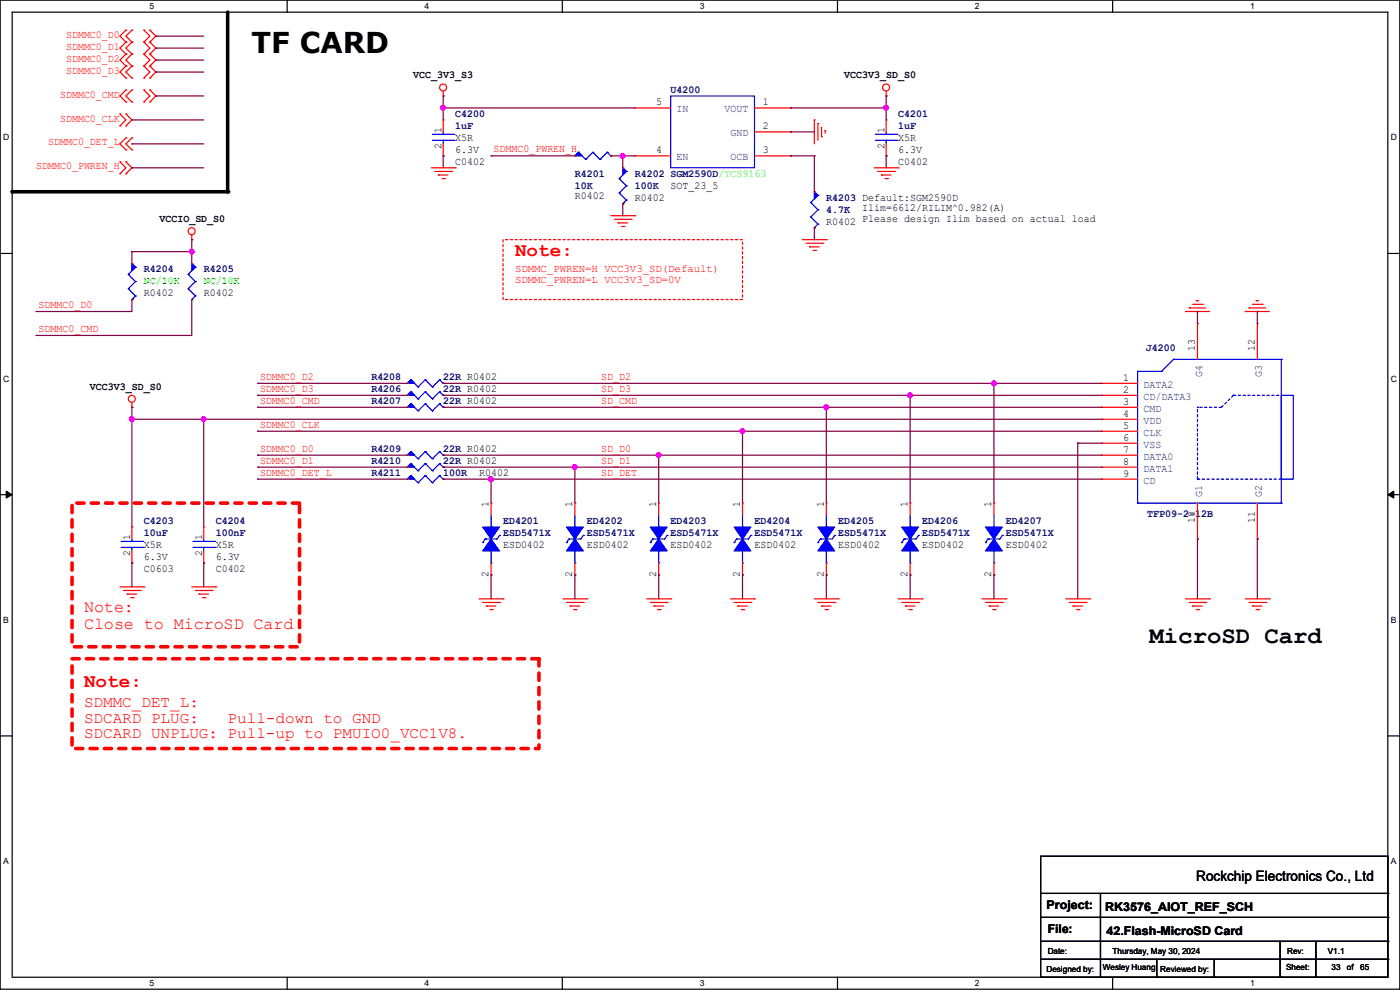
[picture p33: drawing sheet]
<svg xmlns="http://www.w3.org/2000/svg" width="297mm" height="210mm" viewBox="0 0 297 210" stroke-linecap="round" stroke-linejoin="round" font-family="sans-serif">
<defs><g id="words">
<text font-size="6.1" x="53.4" y="11.2">TF CARD</text>
<text font-size="5.1" x="243.9" y="136.4">MicroSD Card</text>
<g font-size="4.1" fill="#f00">
<text x="109.3" y="54.3">Note:</text>
<text x="17.8" y="145.7">Note:</text>
</g>
<g font-size="3.6" fill="#f00">
<text x="17.8" y="129.8">Note:</text>
<text x="17.8" y="133.4">Close to MicroSD Card</text>
</g>
<g font-size="3.3" fill="#f00">
<text x="17.8" y="150">SDMMC_DET_L:</text>
<text x="17.8" y="153.3">SDCARD PLUG:</text>
<text x="48.3" y="153.3">Pull-down to GND</text>
<text x="17.8" y="156.6">SDCARD UNPLUG: Pull-up to PMUIO0_VCC1V8.</text>
</g>
<text font-size="3" x="253.8" y="186.9">Rockchip Electronics Co., Ltd</text>
<g font-size="2.5">
<text x="222" y="192.9">Project:</text>
<text x="222.3" y="198">File:</text>
<text x="234.5" y="193.2">RK3576_AIOT_REF_SCH</text>
<text x="234.7" y="198.2">42.Flash-MicroSD Card</text>
</g>
<g font-size="2.3" fill="#f00">
<text x="14" y="8">SDMMC0_D0</text>
<text x="14" y="10.5">SDMMC0_D1</text>
<text x="14" y="13.1">SDMMC0_D2</text>
<text x="14" y="15.6">SDMMC0_D3</text>
<text x="12.7" y="20.7">SDMMC0_CMD</text>
<text x="12.7" y="25.8">SDMMC0_CLK</text>
<text x="7.7" y="35.9">SDMMC0_PWREN_H</text>
<text x="10.2" y="30.9">SDMMC0_DET_L</text>
<text x="104.7" y="32.3">SDMMC0_PWREN_H</text>
<text x="109.3" y="57.8">SDMMC_PWREN=H VCC3V3_SD(Default)</text>
<text x="8.2" y="65.4">SDMMC0_D0</text>
<text x="109.3" y="60.1">SDMMC_PWREN=L VCC3V3_SD=0V</text>
<text x="8.2" y="70.4">SDMMC0_CMD</text>
<text x="55.2" y="80.6">SDMMC0_D2</text>
<text x="55.2" y="83.1">SDMMC0_D3</text>
<text x="127.6" y="83.1">SD_D3</text>
<text x="127.6" y="80.6">SD_D2</text>
<text x="55.2" y="85.7">SDMMC0_CMD</text>
<text x="127.6" y="85.7">SD_CMD</text>
<text x="55.2" y="90.8">SDMMC0_CLK</text>
<text x="55.2" y="95.8">SDMMC0_D0</text>
<text x="127.6" y="95.8">SD_D0</text>
<text x="55.2" y="98.4">SDMMC0_D1</text>
<text x="55.2" y="100.9">SDMMC0_DET_L</text>
<text x="127.6" y="98.4">SD_D1</text>
<text x="127.6" y="100.9">SD_DET</text>
</g>
<g font-size="2.3">
<text x="87.7" y="16.6">VCC_3V3_S3</text>
<text x="179.1" y="16.6">VCC3V3_SD_S0</text>
<text x="139.2" y="22.4">5</text>
<text x="161.8" y="22.4">1</text>
<text x="93.7" y="28.2" transform="rotate(-90 93.7 28.2)">1</text>
<text x="96.6" y="29.8">X5R</text>
<text x="161.8" y="27.4">2</text>
<text x="187.7" y="28.2" transform="rotate(-90 187.7 28.2)">1</text>
<text x="190.5" y="29.8">X5R</text>
<text x="93.7" y="31.5" transform="rotate(-90 93.7 31.5)">2</text>
<text x="96.6" y="34.9">C0402</text>
<text x="96.6" y="32.4">6.3V</text>
<text x="139.2" y="32.5">4</text>
<text x="161.8" y="32.5">3</text>
<text x="187.7" y="31.5" transform="rotate(-90 187.7 31.5)">2</text>
<text x="190.5" y="34.9">C0402</text>
<text x="190.5" y="32.4">6.3V</text>
<text x="142.3" y="40">SOT_23_5</text>
<text x="33.8" y="47.1">VCCIO_SD_S0</text>
<text x="122" y="42.3">R0402</text>
<text x="134.7" y="42.5">R0402</text>
<text x="175.3" y="47.6">R0402 Please design Ilim based on actual load</text>
<text x="182.9" y="44.8">Ilim=6612/RILIM^0.982(A)</text>
<text x="30.5" y="62.9">R0402</text>
<text x="43.2" y="62.9">R0402</text>
<text x="253.5" y="74.5" transform="rotate(-90 253.5 74.5)">13</text>
<text x="266.2" y="74.5" transform="rotate(-90 266.2 74.5)">12</text>
<text x="19.1" y="82.7">VCC3V3_SD_S0</text>
<text x="238.3" y="83.3">2</text>
<text x="238.3" y="80.8">1</text>
<text x="238.3" y="85.9">3</text>
<text x="238.3" y="88.4">4</text>
<text x="238.3" y="90.9">5</text>
<text x="238.3" y="93.5">6</text>
<text x="101.6" y="101">R0402</text>
<text x="238.3" y="96">7</text>
<text x="238.3" y="98.6">8</text>
<text x="238.3" y="101.1">9</text>
<text x="103.6" y="107.5" transform="rotate(-90 103.6 107.5)">1</text>
<text x="121.4" y="107.5" transform="rotate(-90 121.4 107.5)">1</text>
<text x="139.2" y="107.5" transform="rotate(-90 139.2 107.5)">1</text>
<text x="157" y="107.5" transform="rotate(-90 157 107.5)">1</text>
<text x="174.8" y="107.5" transform="rotate(-90 174.8 107.5)">1</text>
<text x="192.5" y="107.5" transform="rotate(-90 192.5 107.5)">1</text>
<text x="210.3" y="107.5" transform="rotate(-90 210.3 107.5)">1</text>
<text x="253.5" y="111" transform="rotate(-90 253.5 111)">10</text>
<text x="266.2" y="111" transform="rotate(-90 266.2 111)">11</text>
<text x="27.6" y="117.9" transform="rotate(-90 27.6 117.9)">2</text>
<text x="27.6" y="114.6" transform="rotate(-90 27.6 114.6)">1</text>
<text x="30.5" y="116.2">X5R</text>
<text x="30.5" y="118.7">6.3V</text>
<text x="42.9" y="117.9" transform="rotate(-90 42.9 117.9)">2</text>
<text x="42.9" y="114.6" transform="rotate(-90 42.9 114.6)">1</text>
<text x="45.8" y="116.2">X5R</text>
<text x="45.8" y="118.7">6.3V</text>
<text x="106.7" y="116.2">ESD0402</text>
<text x="124.5" y="116.2">ESD0402</text>
<text x="142.3" y="116.2">ESD0402</text>
<text x="160.1" y="116.2">ESD0402</text>
<text x="177.8" y="116.2">ESD0402</text>
<text x="195.6" y="116.2">ESD0402</text>
<text x="213.4" y="116.2">ESD0402</text>
<text x="30.5" y="121.3">C0603</text>
<text x="45.8" y="121.3">C0402</text>
<text x="103.6" y="122.5" transform="rotate(-90 103.6 122.5)">2</text>
<text x="121.4" y="122.5" transform="rotate(-90 121.4 122.5)">2</text>
<text x="139.2" y="122.5" transform="rotate(-90 139.2 122.5)">2</text>
<text x="157" y="122.5" transform="rotate(-90 157 122.5)">2</text>
<text x="174.8" y="122.5" transform="rotate(-90 174.8 122.5)">2</text>
<text x="192.5" y="122.5" transform="rotate(-90 192.5 122.5)">2</text>
<text x="210.3" y="122.5" transform="rotate(-90 210.3 122.5)">2</text>
</g>
<g font-size="2.3" fill="#000080">
<text x="142.3" y="19.7">U4200</text>
<text x="96.6" y="24.8">C4200</text>
<text x="96.6" y="27.3">1uF</text>
<text x="190.5" y="24.8">C4201</text>
<text x="190.5" y="27.3">1uF</text>
<text x="122" y="37.5">R4201</text>
<text x="122" y="40">10K</text>
<text x="134.7" y="37.5">R4202 SGM2590D/TCS9163</text>
<text x="134.7" y="40">100K</text>
<text x="175.3" y="42.5">R4203 Default:SGM2590D</text>
<text x="175.3" y="45.1">4.7K</text>
<text x="30.5" y="57.8">R4204</text>
<text x="43.2" y="57.8">R4205</text>
<text x="243.1" y="74.5">J4200</text>
<text x="78.8" y="80.6">R4208</text>
<text x="78.8" y="83.2">R4206</text>
<text x="94" y="80.6">22R R0402</text>
<text x="94" y="83.2">22R R0402</text>
<text x="78.8" y="85.7">R4207</text>
<text x="94" y="85.7">22R R0402</text>
<text x="78.8" y="95.9">R4209</text>
<text x="94" y="95.9">22R R0402</text>
<text x="78.8" y="101">R4211</text>
<text x="78.8" y="98.4">R4210</text>
<text x="94" y="101">100R</text>
<text x="94" y="98.4">22R R0402</text>
<text x="30.5" y="111.1">C4203</text>
<text x="30.5" y="113.7">10uF</text>
<text x="45.8" y="111.1">C4204</text>
<text x="45.8" y="113.7">100nF</text>
<text x="106.7" y="111.1">ED4201</text>
<text x="106.7" y="113.7">ESD5471X</text>
<text x="124.5" y="111.1">ED4202</text>
<text x="124.5" y="113.7">ESD5471X</text>
<text x="142.3" y="111.1">ED4203</text>
<text x="142.3" y="113.7">ESD5471X</text>
<text x="160.1" y="111.1">ED4204</text>
<text x="160.1" y="113.7">ESD5471X</text>
<text x="177.8" y="111.1">ED4205</text>
<text x="177.8" y="113.7">ESD5471X</text>
<text x="195.6" y="111.1">ED4206</text>
<text x="195.6" y="113.7">ESD5471X</text>
<text x="213.4" y="111.1">ED4207</text>
<text x="213.4" y="113.7">ESD5471X</text>
<text x="243.4" y="109.6">TFP09-2-12B</text>
</g>
<g font-size="2.3" fill="#004080">
<text x="143.6" y="23.8">IN</text>
<text x="153.7" y="23.8">VOUT</text>
<text x="155" y="28.9">GND</text>
<text x="143.6" y="34">EN</text>
<text x="155" y="34">OCB</text>
<text x="242.6" y="82.3">DATA2</text>
<text x="255" y="80.1" transform="rotate(-90 255 80.1)">G4</text>
<text x="267.7" y="80.1" transform="rotate(-90 267.7 80.1)">G3</text>
<text x="242.6" y="84.8">CD/DATA3</text>
<text x="242.6" y="87.3">CMD</text>
<text x="242.6" y="89.9">VDD</text>
<text x="242.6" y="92.4">CLK</text>
<text x="242.6" y="95">VSS</text>
<text x="242.6" y="97.5">DATA0</text>
<text x="242.6" y="100">DATA1</text>
<text x="242.6" y="102.6">CD</text>
<text x="255" y="105.5" transform="rotate(-90 255 105.5)">G1</text>
<text x="267.7" y="105.5" transform="rotate(-90 267.7 105.5)">G2</text>
</g>
<g font-size="2.3" fill="#0f0">
<text x="30.5" y="60.3">NC/10K</text>
<text x="43.2" y="60.3">NC/10K</text>
</g>
<g font-size="1.8">
<text x="31.7" y="1.9">5</text>
<text x="90.1" y="1.9">4</text>
<text x="148.5" y="1.9">3</text>
<text x="206.8" y="1.9">2</text>
<text x="265.2" y="1.9">1</text>
<text x=".7" y="29.8">D</text>
<text x="295.1" y="29.8">D</text>
<text x=".7" y="80.9">C</text>
<text x="295.1" y="80.9">C</text>
<text x=".7" y="132.1">B</text>
<text x="295.1" y="132.1">B</text>
<text x=".7" y="183.3">A</text>
<text x="295.1" y="183.3">A</text>
<text x="222.3" y="202.3">Date:</text>
<text x="236" y="202.3">Thursday, May 30, 2024</text>
<text x="273.1" y="202.3">Rev:</text>
<text x="281.7" y="202.3">V1.1</text>
<text x="31.7" y="209.2">5</text>
<text x="90.1" y="209.2">4</text>
<text x="148.5" y="209.2">3</text>
<text x="206.8" y="209.2">2</text>
<text x="222" y="206.1">Designed by:</text>
<text x="234" y="205.9">Wesley Huang</text>
<text x="246.2" y="206.1">Reviewed by:</text>
<text x="265.2" y="209.2">1</text>
<text x="272.8" y="205.9">Sheet:</text>
<text x="282.5" y="205.9">33</text>
<text x="285.7" y="205.9">of</text>
<text x="288.6" y="205.9">65</text>
</g>
</g></defs>
<path d="M0 0h297v209.8h-297zM2.6 2.6h291.8v204.7h-291.8z" fill="none" stroke="#000" stroke-width=".25"/>
<g fill="#fff">
<path d="M31.7 .3h1v2h-1z"/>
<path d="M31.7 207.6h1v1.9h-1z"/>
</g>
<path d="M60.9 0v2.6M60.9 207.3v2.5" fill="none" stroke="#000" stroke-width=".25"/>
<g fill="#fff">
<path d="M90.1 .3h1v2h-1z"/>
<path d="M90.1 207.6h1v1.9h-1z"/>
</g>
<path d="M119.3 0v2.6M119.3 207.3v2.5" fill="none" stroke="#000" stroke-width=".25"/>
<g fill="#fff">
<path d="M148.5 .3h.9v2h-.9z"/>
<path d="M148.5 207.6h.9v1.9h-.9z"/>
</g>
<path d="M177.7 0v2.6M177.7 207.3v2.5" fill="none" stroke="#000" stroke-width=".25"/>
<g fill="#fff">
<path d="M206.8 .3h1v2h-1z"/>
<path d="M206.8 207.6h1v1.9h-1z"/>
</g>
<path d="M236.1 0v2.6M236.1 207.3v2.5" fill="none" stroke="#000" stroke-width=".25"/>
<g fill="#fff">
<path d="M265.2 .3h1v2h-1z"/>
<path d="M265.2 207.6h1v1.9h-1z"/>
<path d="M.7 28.2h1.2v1.9h-1.2z"/>
<path d="M295.1 28.2h1.2v1.9h-1.2z"/>
<path d="M.7 79.3h1.2v2h-1.2z"/>
<path d="M295.1 79.3h1.2v2h-1.2z"/>
</g>
<path d="M0 53.8h2.6M294.4 53.8h2.6" fill="none" stroke="#000" stroke-width=".25"/>
<g fill="#fff">
<path d="M.7 130.5h1.2v2h-1.2z"/>
<path d="M295.1 130.5h1.1v2h-1.1z"/>
</g>
<path d="M0 104.9h2.6M294.4 104.9h2.6" fill="none" stroke="#000" stroke-width=".25"/>
<path d="M1.3 104.2l1.3 .7-1.3 .8zM294.4 104.9l1.3-.7v1.5z" fill="#000" stroke="#000" stroke-width=".21"/>
<g fill="#fff">
<path d="M.7 181.7h1.2v2h-1.2z"/>
<path d="M295.1 181.7h1.1v2h-1.1z"/>
</g>
<g fill="none" stroke="#000" stroke-width=".25">
<path d="M0 156.1h2.6M294.4 156.1h2.6M220.8 181.7h73.6v25.6h-73.6zM220.8 189.5h73.6M220.8 194.6h73.6M220.8 199.7h73.6M233.5 189.5v17.8M271.6 199.7v7.6M279.2 199.7v7.6M294.4 189.5h.1M294.4 194.6h.1M294.4 199.7h.1"/>
<path d="M220.8 203.5h73.6M233.5 207.3h.1M245.4 207.3h.1M245.4 203.5v3.8M257.6 207.3h.1M257.6 203.5v3.8M271.6 207.3h.1M279.2 207.3h.1M294.4 203.5h.1"/>
</g>
<path d="M15.3 106.7h48.2v30.5h-48.2zM15.3 139.7h99v19.1h-99z" fill="none" stroke="#f00" stroke-width=".76" stroke-dasharray="1.5 1.5"/>
<path d="M106.7 50.8h50.8v12.7h-50.8z" fill="none" stroke="#f00" stroke-width=".25" stroke-dasharray=".5 .5"/>
<path d="M48.3 2.6v38.1h-45.7" fill="none" stroke="#000" stroke-width=".76"/>
<g fill="#000">
<circle cx="2.6" cy="40.7" r=".38"/>
<circle cx="48.3" cy="40.7" r=".38"/>
</g>
<g fill="none" stroke="#f00" stroke-width=".25">
<path d="M26.7 8.9h.1M26.7 6.4h.1M26.7 11.5h.1M26.7 19.1h.1M26.7 14h.1M26.7 16.6h.1M26.7 14l-1.3 1.3 1.3 1.3M26.7 6.4l-1.3 1.3 1.3 1.2M26.7 8.9l-1.3 1.3 1.3 1.3M26.7 19.1l-1.3 1.3 1.3 1.2M26.7 11.5l-1.3 1.2 1.3 1.3M28 8.9h.1"/>
<path d="M28 6.4h.1M28 11.5h.1M28 19.1h.1M28 14h.1M28 16.6h.1M28 11.5l-1.3 1.2 1.3 1.3M28 6.4l-1.3 1.3 1.3 1.2M28 14l-1.3 1.3 1.3 1.3M28 8.9l-1.3 1.3 1.3 1.3M28 19.1l-1.3 1.3 1.3 1.2M30.5 8.9h.1M30.5 6.4h.1"/>
<path d="M30.5 11.5h.1M30.5 19.1h.1M30.5 14h.1M30.5 16.6h.1M30.5 6.4l1.3 1.3-1.3 1.2M30.5 11.5l1.3 1.2-1.3 1.3M30.5 8.9l1.3 1.3-1.3 1.3M30.5 14l1.3 1.3-1.3 1.3M30.5 19.1l1.3 1.3-1.3 1.2M31.8 6.4h.1M31.8 8.9h.1M31.8 11.5h.1"/>
<path d="M31.8 19.1h.1M31.8 14h.1M31.8 16.6h.1M31.8 6.4l1.3 1.3-1.3 1.2M31.8 14l1.3 1.3-1.3 1.3M31.8 8.9l1.3 1.3-1.3 1.3M31.8 19.1l1.3 1.3-1.3 1.2M31.8 11.5l1.3 1.2-1.3 1.3M94 19.3v1.1M188 19.3v1.1M25.4 34.3h.1M25.4 36.9h.1"/>
<path d="M25.4 24.2h.1M25.4 26.7h.1M25.4 24.2l1.3 1.2-1.3 1.3M25.4 34.3l1.3 1.3-1.3 1.3M26.7 21.6h.1M26.7 31.8h.1M26.7 29.3h.1M26.7 36.9h.1M26.7 34.3h.1M26.7 26.7h.1M26.7 24.2h.1M26.7 24.2l1.3 1.2-1.3 1.3"/>
<path d="M26.7 29.3l-1.3 1.2 1.3 1.3M26.7 34.3l1.3 1.3-1.3 1.3M28 21.6h.1M28 31.8h.1M28 29.3h.1M28 29.3l-1.3 1.2 1.3 1.3M30.5 21.6h.1M31.8 21.6h.1M91.5 35.6h5.1M92.2 36.4h3.6M93 37.1h.1M93 37.1h2"/>
<path d="M93.8 37.9h.5M94 20.4h.1M94 25.4h.1M94 33.1h.1M94 25.4v2.6M94 30.5v2.6M94.3 37.9h.1M95.8 36.4h.1M96.6 35.6h.1M122 33.1h.1M129.6 33.1h.1M132.1 35.6h.1"/>
<path d="M134.7 33.1h.1M134.7 22.9h.1M134.7 33.1h7.6M134.7 22.9h7.6M160.1 33.1h7.6M160.1 28h7.6M160.1 22.9h7.6M167.7 33.1h.1M167.7 28h.1M167.7 22.9h.1M172.8 25.4h.1M172.8 25.4v5.1"/>
<path d="M173.5 26.2h.1M173.5 26.2v3.6M174.3 29h.1M174.3 27v2M175 27.7h.1M175 27.7v.5M185.5 35.6h5M186.2 36.4h3.6M187 37.1h.1M187 37.1h2M187.7 37.9h.6M188 20.4h.1"/>
<path d="M188 25.4h.1M188 33.1h.1M188 25.4v2.6M188 30.5v2.6M188.3 37.9h.1M189.8 36.4h.1M190.5 35.6h.1M28 55.9h.1M40.7 50.8h.1M40.7 55.9h.1M40.7 49.8v1M129.6 45.8h5.1"/>
<path d="M130.3 46.5h3.6M131.1 47.3h.1M131.1 47.3h2M131.9 48h.5M132.1 43.2h.1M132.4 48h.1M133.9 46.5h.1M134.7 45.8h.1M170.2 50.8h5.1M171 51.6h3.5M171.7 52.4h.1M171.7 52.4h2.1"/>
<path d="M172.5 53.1h.5M172.8 40.7h.1M172.8 48.3h.1M173 53.1h.1M174.5 51.6h.1M175.3 50.8h.1M28 63.5h.1M40.7 63.5h.1M251.5 66.1h.1M251.5 66.1h5.1M252.3 65.3h.1M252.3 65.3h3.5"/>
<path d="M253 64.6h2.1M253.8 63.8h.1M253.8 63.8h.5M254 68.6h.1M254 68.6v7.6M255.1 64.6h.1M264.2 66.1h.1M264.2 66.1h5.1M265 65.3h.1M265 65.3h3.5M265.7 64.6h2.1M266.5 63.8h.1"/>
<path d="M266.5 63.8h.5M266.7 68.6h.1M266.7 68.6v7.6M267.8 64.6h.1M28 86.4h.1M28 85.4v1M86.4 81.3h.1M86.4 96.6h.1M86.4 83.9h.1M86.4 99.1h.1M86.4 86.4h.1M94 81.3h.1"/>
<path d="M94 96.6h.1M94 83.9h.1M94 99.1h.1M94 86.4h.1M233.7 83.9h.1M233.7 86.4h.1M233.7 88.9h.1M233.7 91.5h.1M233.7 94h.1M233.7 96.6h.1M233.7 99.1h.1M233.7 81.3h.1"/>
<path d="M233.7 83.9h7.6M233.7 86.4h7.6M233.7 88.9h7.6M233.7 91.5h7.6M233.7 94h7.6M233.7 96.6h7.6M233.7 99.1h7.6M233.7 81.3h7.6M28 111.8h.1M28 119.4h.1M28 111.8v2.5M28 116.9v2.5"/>
<path d="M43.2 111.8h.1M43.2 119.4h.1M43.2 111.8v2.5M43.2 116.9v2.5M86.4 101.6h.1M94 101.6h.1M104.2 106.7h.1M104.2 106.7v2.6M104.2 119.4v2.6M122 106.7h.1M122 106.7v2.6M122 119.4v2.6"/>
<path d="M139.7 106.7h.1M139.7 106.7v2.6M139.7 119.4v2.6M157.5 106.7h.1M157.5 106.7v2.6M157.5 119.4v2.6M175.3 106.7h.1M175.3 106.7v2.6M175.3 119.4v2.6M193.1 106.7h.1M193.1 106.7v2.6M193.1 119.4v2.6"/>
<path d="M210.9 106.7h.1M210.9 106.7v2.6M210.9 119.4v2.6M233.7 101.6h.1M233.7 101.6h7.6M254 114.3h.1M254 106.7v7.6M266.7 114.3h.1M266.7 106.7v7.6M25.4 124.5h5.1M26.2 125.3h3.6M27 126h.1"/>
<path d="M27 126h2M27.7 126.8h.5M28.2 126.8h.1M29.8 125.3h.1M30.5 124.5h.1M40.7 124.5h5.1M41.4 125.3h3.6M42.2 126h.1M42.2 126h2M43 126.8h.5M43.5 126.8h.1M45 125.3h.1"/>
<path d="M45.8 124.5h.1M101.6 127h5.1M102.4 127.8h3.6M103.2 128.6h.1M103.2 128.6h2M103.9 129.3h.5M104.2 122h.1M104.4 129.3h.1M106 127.8h.1M106.7 127h.1M119.4 127h5.1M120.2 127.8h3.5"/>
<path d="M120.9 128.6h.1M120.9 128.6h2.1M121.7 129.3h.5M122 122h.1M122.2 129.3h.1M123.7 127.8h.1M124.5 127h.1M137.2 127h5.1M138 127.8h3.5M138.7 128.6h.1M138.7 128.6h2.1M139.5 129.3h.5"/>
<path d="M139.7 122h.1M140 129.3h.1M141.5 127.8h.1M142.3 127h.1M155 127h5.1M155.7 127.8h3.6M156.5 128.6h.1M156.5 128.6h2M157.3 129.3h.5M157.5 122h.1M157.8 129.3h.1M159.3 127.8h.1"/>
<path d="M160.1 127h.1M172.8 127h5M173.5 127.8h3.6M174.3 128.6h.1M174.3 128.6h2M175 129.3h.6M175.3 122h.1M175.6 129.3h.1M177.1 127.8h.1M177.8 127h.1M190.5 127h5.1M191.3 127.8h3.6"/>
<path d="M192.1 128.6h.1M192.1 128.6h2M192.8 129.3h.5M193.1 122h.1M193.3 129.3h.1M194.9 127.8h.1M195.6 127h.1M208.3 127h5.1M209.1 127.8h3.5M209.8 128.6h.1M209.8 128.6h2.1M210.6 129.3h.5"/>
<path d="M210.9 122h.1M211.1 129.3h.1M212.6 127.8h.1M213.4 127h.1M226.1 127h5.1M226.9 127.8h3.5M227.6 128.6h.1M227.6 128.6h2.1M228.4 129.3h.5M228.9 129.3h.1M230.4 127.8h.1M231.2 127h.1"/>
<path d="M251.5 127h5.1M252.3 127.8h3.5M253 128.6h.1M253 128.6h2.1M253.8 129.3h.5M254.3 129.3h.1M255.8 127.8h.1M256.6 127h.1M264.2 127h5.1M265 127.8h3.5M265.7 128.6h.1M265.7 128.6h2.1"/>
<path d="M266.5 129.3h.5M267 129.3h.1M268.5 127.8h.1M269.3 127h.1"/>
<circle cx="94" cy="18.6" r=".74"/>
<circle cx="188" cy="18.6" r=".74"/>
<circle cx="40.7" cy="49" r=".74"/>
<circle cx="28" cy="84.6" r=".74"/>
</g>
<g fill="none" stroke="#00f" stroke-width=".25">
<path d="M91.7 29.8h4.6M91.7 28.5h4.6M94 28.5h.1M94 29.8h.1M94 28v.5M94 29.8v.7M96.3 29.8h.1M96.3 28.5h.1M122.7 32.3h.1M122.7 32.3l-.7 .8M122.7 32.3l1.5 1.5M124.2 33.8h.1"/>
<path d="M125.8 32.3h.1M125.8 32.3l-1.6 1.5M125.8 32.3l1.5 1.5M127.3 33.8h.1M128.8 32.3h.1M128.8 32.3l-1.5 1.5M128.8 32.3l.8 .8M129.6 33.1h.1M131.4 37.9h.1M131.4 37.9l1.5 1.5M132.1 35.6l.8 .8M132.9 36.4h.1"/>
<path d="M132.9 39.4h.1M132.9 36.4l-1.5 1.5M132.9 39.4l-1.5 1.5M142.3 20.4h17.8v15.2h-17.8zM185.7 29.8h4.6M185.7 28.5h4.6M188 28.5h.1M188 29.8h.1M188 28v.5M188 29.8v.7M190.3 29.8h.1M190.3 28.5h.1"/>
<path d="M27.2 58.2h.1M27.2 58.2l1.5 1.5M28 55.9l.7 .8M28.7 56.7h.1M28.7 59.7h.1M28.7 56.7l-1.5 1.5M28.7 59.7l-1.5 1.6M39.9 58.2h.1M39.9 58.2l1.5 1.5M40.7 55.9l.7 .8M41.4 56.7h.1M41.4 59.7h.1"/>
<path d="M41.4 56.7l-1.5 1.5M41.4 59.7l-1.5 1.6M131.4 40.9h.1M131.4 40.9l1.5 1.6M132.1 43.2h.1M132.9 42.5h.1M132.9 42.5l-.8 .7M172 43h.1M172 46h.1M172 43l1.5 1.5M172 46l1.5 1.5M172.8 48.3h.1"/>
<path d="M172.8 40.7l.7 .7M173.5 41.4h.1M173.5 44.5h.1M173.5 47.5h.1M173.5 41.4l-1.5 1.6M173.5 44.5l-1.5 1.5M173.5 47.5l-.7 .8M27.2 61.3h.1M27.2 61.3l1.5 1.5M28 63.5h.1M28.7 62.8h.1M28.7 62.8l-.7 .7"/>
<path d="M39.9 61.3h.1M39.9 61.3l1.5 1.5M40.7 63.5h.1M41.4 62.8h.1M41.4 62.8l-.7 .7M241.3 78.8h.1M241.3 78.8v27.9M241.3 78.8h5.1M246.4 78.8h.1M249 76.2h.1M249 76.2h22.8M249 76.2l-2.6 2.6"/>
<path d="M271.8 76.2h.1M271.8 76.2v30.5M87.2 80.6h.1M87.2 95.8h.1M87.2 83.1h.1M87.2 98.3h.1M87.2 85.6h.1M87.2 80.6l-.8 .7M87.2 80.6l1.5 1.5M87.2 95.8l-.8 .8M87.2 95.8l1.5 1.5M87.2 83.1l-.8 .8"/>
<path d="M87.2 83.1l1.5 1.5M87.2 98.3l-.8 .8M87.2 98.3l1.5 1.6M87.2 85.6l-.8 .8M87.2 85.6l1.5 1.6M88.7 82.1h.1M88.7 97.3h.1M88.7 84.6h.1M88.7 99.9h.1M88.7 87.2h.1M90.2 80.6h.1M90.2 95.8h.1"/>
<path d="M90.2 83.1h.1M90.2 98.3h.1M90.2 85.6h.1M90.2 80.6l-1.5 1.5M90.2 80.6l1.5 1.5M90.2 95.8l-1.5 1.5M90.2 95.8l1.5 1.5M90.2 83.1l-1.5 1.5M90.2 83.1l1.5 1.5M90.2 98.3l-1.5 1.6M90.2 98.3l1.5 1.6M90.2 85.6l-1.5 1.6"/>
<path d="M90.2 85.6l1.5 1.6M91.7 82.1h.1M91.7 97.3h.1M91.7 84.6h.1M91.7 99.9h.1M91.7 87.2h.1M93.3 80.6h.1M93.3 95.8h.1M93.3 83.1h.1M93.3 98.3h.1M93.3 85.6h.1M93.3 80.6l-1.6 1.5"/>
<path d="M93.3 80.6l.7 .7M93.3 95.8l-1.6 1.5M93.3 95.8l.7 .8M93.3 83.1l-1.6 1.5M93.3 83.1l.7 .8M93.3 98.3l-1.6 1.6M93.3 98.3l.7 .8M93.3 85.6l-1.6 1.6M93.3 85.6l.7 .8M94 81.3h.1M94 96.6h.1M94 83.9h.1"/>
<path d="M94 99.1h.1M94 86.4h.1M271.8 83.9h2.6v17.7h-2.6zM25.7 116.1h4.6M25.7 114.9h4.6M28 114.9h.1M28 116.1h.1M28 114.3v.6M28 116.1v.8M30.3 116.1h.1M30.3 114.9h.1M40.9 116.1h4.6"/>
<path d="M40.9 114.9h4.6M43.2 114.9h.1M43.2 116.1h.1M43.2 114.3v.6M43.2 116.1v.8M45.5 116.1h.1M45.5 114.9h.1M87.2 100.9h.1M87.2 100.9l-.8 .7M87.2 100.9l1.5 1.5M88.7 102.4h.1M90.2 100.9h.1"/>
<path d="M90.2 100.9l-1.5 1.5M90.2 100.9l1.5 1.5M91.7 102.4h.1M93.3 100.9h.1M93.3 100.9l-1.6 1.5M93.3 100.9l.7 .7M94 101.6h.1M102.4 115.1h.1M102.9 114.3h.1M102.9 114.3l-.5 .8M104.2 111.8h.1M104.2 119.4h.1"/>
<path d="M104.2 109.3v2.5M104.2 116.9v2.5M106 113.6h.1M106 113.6l-.5 .7h-2.6M120.2 115.1h.1M120.7 114.3h.1M120.7 114.3l-.5 .8M122 111.8h.1M122 119.4h.1M122 109.3v2.5M122 116.9v2.5M123.7 113.6h.1"/>
<path d="M123.7 113.6l-.5 .7h-2.5M138 115.1h.1M138.5 114.3h.1M138.5 114.3l-.5 .8M139.7 111.8h.1M139.7 119.4h.1M139.7 109.3v2.5M139.7 116.9v2.5M141.5 113.6h.1M141.5 113.6l-.5 .7h-2.5M155.7 115.1h.1M156.3 114.3h.1"/>
<path d="M156.3 114.3l-.6 .8M157.5 111.8h.1M157.5 119.4h.1M157.5 109.3v2.5M157.5 116.9v2.5M159.3 113.6h.1M159.3 113.6l-.5 .7h-2.5M173.5 115.1h.1M174 114.3h.1M174 114.3l-.5 .8M175.3 111.8h.1M175.3 119.4h.1"/>
<path d="M175.3 109.3v2.5M175.3 116.9v2.5M177.1 113.6h.1M177.1 113.6l-.5 .7h-2.6M191.3 115.1h.1M191.8 114.3h.1M191.8 114.3l-.5 .8M193.1 111.8h.1M193.1 119.4h.1M193.1 109.3v2.5M193.1 116.9v2.5M194.9 113.6h.1"/>
<path d="M194.9 113.6l-.5 .7h-2.6M209.1 115.1h.1M209.6 114.3h.1M209.6 114.3l-.5 .8M210.9 111.8h.1M210.9 119.4h.1M210.9 109.3v2.5M210.9 116.9v2.5M212.6 113.6h.1M212.6 113.6l-.5 .7h-2.5M241.3 106.7h.1M241.3 106.7h30.5"/>
<path d="M271.8 106.7h.1"/>
</g>
<g fill="#00f" stroke="#00f" stroke-width=".25">
<path d="M28 55.9l.7 .8-.7 .7z"/>
<path d="M40.7 55.9l.7 .8-.7 .7z"/>
<path d="M86.4 81.3l.8-.7 .7 .7z"/>
<path d="M122 33.1l.7-.8 .8 .8z"/>
<path d="M172.8 40.7l.7 .7-.7 .8z"/>
<path d="M87.2 100.9l.7 .7h-1.5z"/>
<path d="M87.2 95.8l.7 .8h-1.5z"/>
<path d="M132.1 35.6l.8 .8-.8 .7z"/>
<path d="M87.2 83.1l.7 .8h-1.5z"/>
<path d="M87.2 98.3l.7 .8h-1.5z"/>
<path d="M87.2 85.6l.7 .8h-1.5z"/>
<path d="M102.4 111.8h3.6l-1.8 2.5z" fill-rule="evenodd"/>
<path d="M104.2 114.3l1.8 2.6h-3.6z" fill-rule="evenodd"/>
<path d="M120.2 111.8h3.5l-1.7 2.5z" fill-rule="evenodd"/>
<path d="M122 114.3l1.7 2.6h-3.5z" fill-rule="evenodd"/>
<path d="M138 111.8h3.5l-1.8 2.5z" fill-rule="evenodd"/>
<path d="M139.7 114.3l1.8 2.6h-3.5z" fill-rule="evenodd"/>
<path d="M155.7 111.8h3.6l-1.8 2.5z" fill-rule="evenodd"/>
<path d="M157.5 114.3l1.8 2.6h-3.6z" fill-rule="evenodd"/>
<path d="M173.5 111.8h3.6l-1.8 2.5z" fill-rule="evenodd"/>
<path d="M175.3 114.3l1.8 2.6h-3.6z" fill-rule="evenodd"/>
<path d="M191.3 111.8h3.6l-1.8 2.5z" fill-rule="evenodd"/>
<path d="M193.1 114.3l1.8 2.6h-3.6z" fill-rule="evenodd"/>
<path d="M209.1 111.8h3.5l-1.7 2.5z" fill-rule="evenodd"/>
<path d="M210.9 114.3l1.7 2.6h-3.5z" fill-rule="evenodd"/>
</g>
<path d="M254 86.4h.1M259.1 86.4l2.6-2.5M259.1 86.4h-5.1M261.7 83.9h.1M261.7 83.9h10.1M271.8 83.9h.1M254 101.6h.1M254 101.6v-15.2M271.8 101.6h-17.8" fill="none" stroke="#00f" stroke-width=".25" stroke-dasharray=".5 .5"/>
<g fill="none" stroke="#800040" stroke-width=".25">
<path d="M33.1 7.7h.1M33.1 10.2h.1M33.1 12.7h.1M33.1 15.3h.1M33.1 7.7h10.1M33.1 10.2h10.1M33.1 12.7h10.1M33.1 15.3h10.1M28 25.4h.1M28 30.5h.1M28 35.6h.1M28 25.4h15.2"/>
<path d="M28 30.5h15.2M28 35.6h15.2M33.1 20.4h.1M33.1 20.4h10.1M94 20.4h.1M94 22.9h.1M94 33.1h.1M94 20.4v5M94 33.1v2.5M94 22.9h40.7M104.2 33.1h.1M104.2 33.1h17.8"/>
<path d="M129.6 33.1h.1M129.6 33.1h5.1M132.1 33.1h.1M132.1 33.1v2.5M167.7 22.9h.1M167.7 28h.1M167.7 33.1h.1M167.7 22.9h20.3M167.7 28h5.1M167.7 33.1h5.1M172.8 33.1h.1M172.8 33.1v7.6"/>
<path d="M188 20.4h.1M188 33.1h.1M188 22.9h.1M188 20.4v5M188 33.1v2.5M28 53.4h.1M28 53.4v2.5M28 53.4h12.7M40.7 50.8h.1M40.7 53.4h.1M40.7 50.8v5.1M132.1 43.2h.1"/>
<path d="M132.1 43.2v2.6M172.8 48.3h.1M172.8 48.3v2.5M7.7 66.1h.1M7.7 71.2h.1M28 63.5h.1M28 63.5v2.6h-20.3M40.7 63.5h.1M40.7 63.5v7.7h-33M254 66.1h.1M254 66.1v2.5M266.7 66.1h.1"/>
<path d="M266.7 66.1v2.5M28 88.9h.1M28 86.4h.1M28 88.9h205.7M28 86.4v25.4M43.2 88.9h.1M43.2 88.9v22.9M54.7 86.4h.1M54.7 91.5h.1M54.7 99.1h.1M54.7 96.6h.1M54.7 81.3h.1"/>
<path d="M54.7 83.9h.1M54.7 86.4h31.7M54.7 91.5h179M54.7 99.1h31.7M54.7 83.9h31.7M54.7 81.3h31.7M54.7 96.6h31.7M94 83.9h.1M94 86.4h.1M94 96.6h.1M94 81.3h.1M94 99.1h.1"/>
<path d="M94 86.4h139.7M94 99.1h139.7M94 83.9h139.7M94 81.3h139.7M94 96.6h139.7M122 99.1h.1M122 99.1v7.6M139.7 96.6h.1M139.7 96.6v10.1M157.5 91.5h.1M157.5 91.5v15.2M175.3 86.4h.1"/>
<path d="M175.3 86.4v20.3M193.1 83.9h.1M193.1 83.9v22.8M210.9 81.3h.1M210.9 81.3v25.4M228.6 94h.1M228.6 94h5.1M228.6 94v33M28 119.4h.1M28 119.4v5.1M43.2 119.4h.1M43.2 119.4v5.1"/>
<path d="M54.7 101.6h.1M54.7 101.6h31.7M94 101.6h.1M94 101.6h139.7M104.2 101.6h.1M104.2 101.6v5.1M254 114.3h.1M254 114.3v12.7M266.7 114.3h.1M266.7 114.3v12.7M104.2 122h.1M104.2 122v5"/>
<path d="M122 122h.1M122 122v5M139.7 122h.1M139.7 122v5M157.5 122h.1M157.5 122v5M175.3 122h.1M175.3 122v5M193.1 122h.1M193.1 122v5M210.9 122h.1M210.9 122v5"/>
</g>
<g fill="#f0f" stroke="#f0f" stroke-width=".25">
<circle cx="157.5" cy="91.5" r=".49"/>
<circle cx="193.1" cy="83.8" r=".49"/>
<circle cx="175.3" cy="86.4" r=".49"/>
<circle cx="121.9" cy="99.1" r=".49"/>
<circle cx="43.2" cy="88.9" r=".49"/>
<circle cx="28" cy="88.9" r=".49"/>
<circle cx="139.7" cy="96.5" r=".49"/>
<circle cx="104.2" cy="101.6" r=".49"/>
<circle cx="210.8" cy="81.3" r=".49"/>
<circle cx="94" cy="22.9" r=".49"/>
<circle cx="188" cy="22.9" r=".49"/>
<circle cx="132.1" cy="33" r=".49"/>
<circle cx="40.7" cy="53.4" r=".49"/>
</g>
<use href="#words"/>
</svg>
